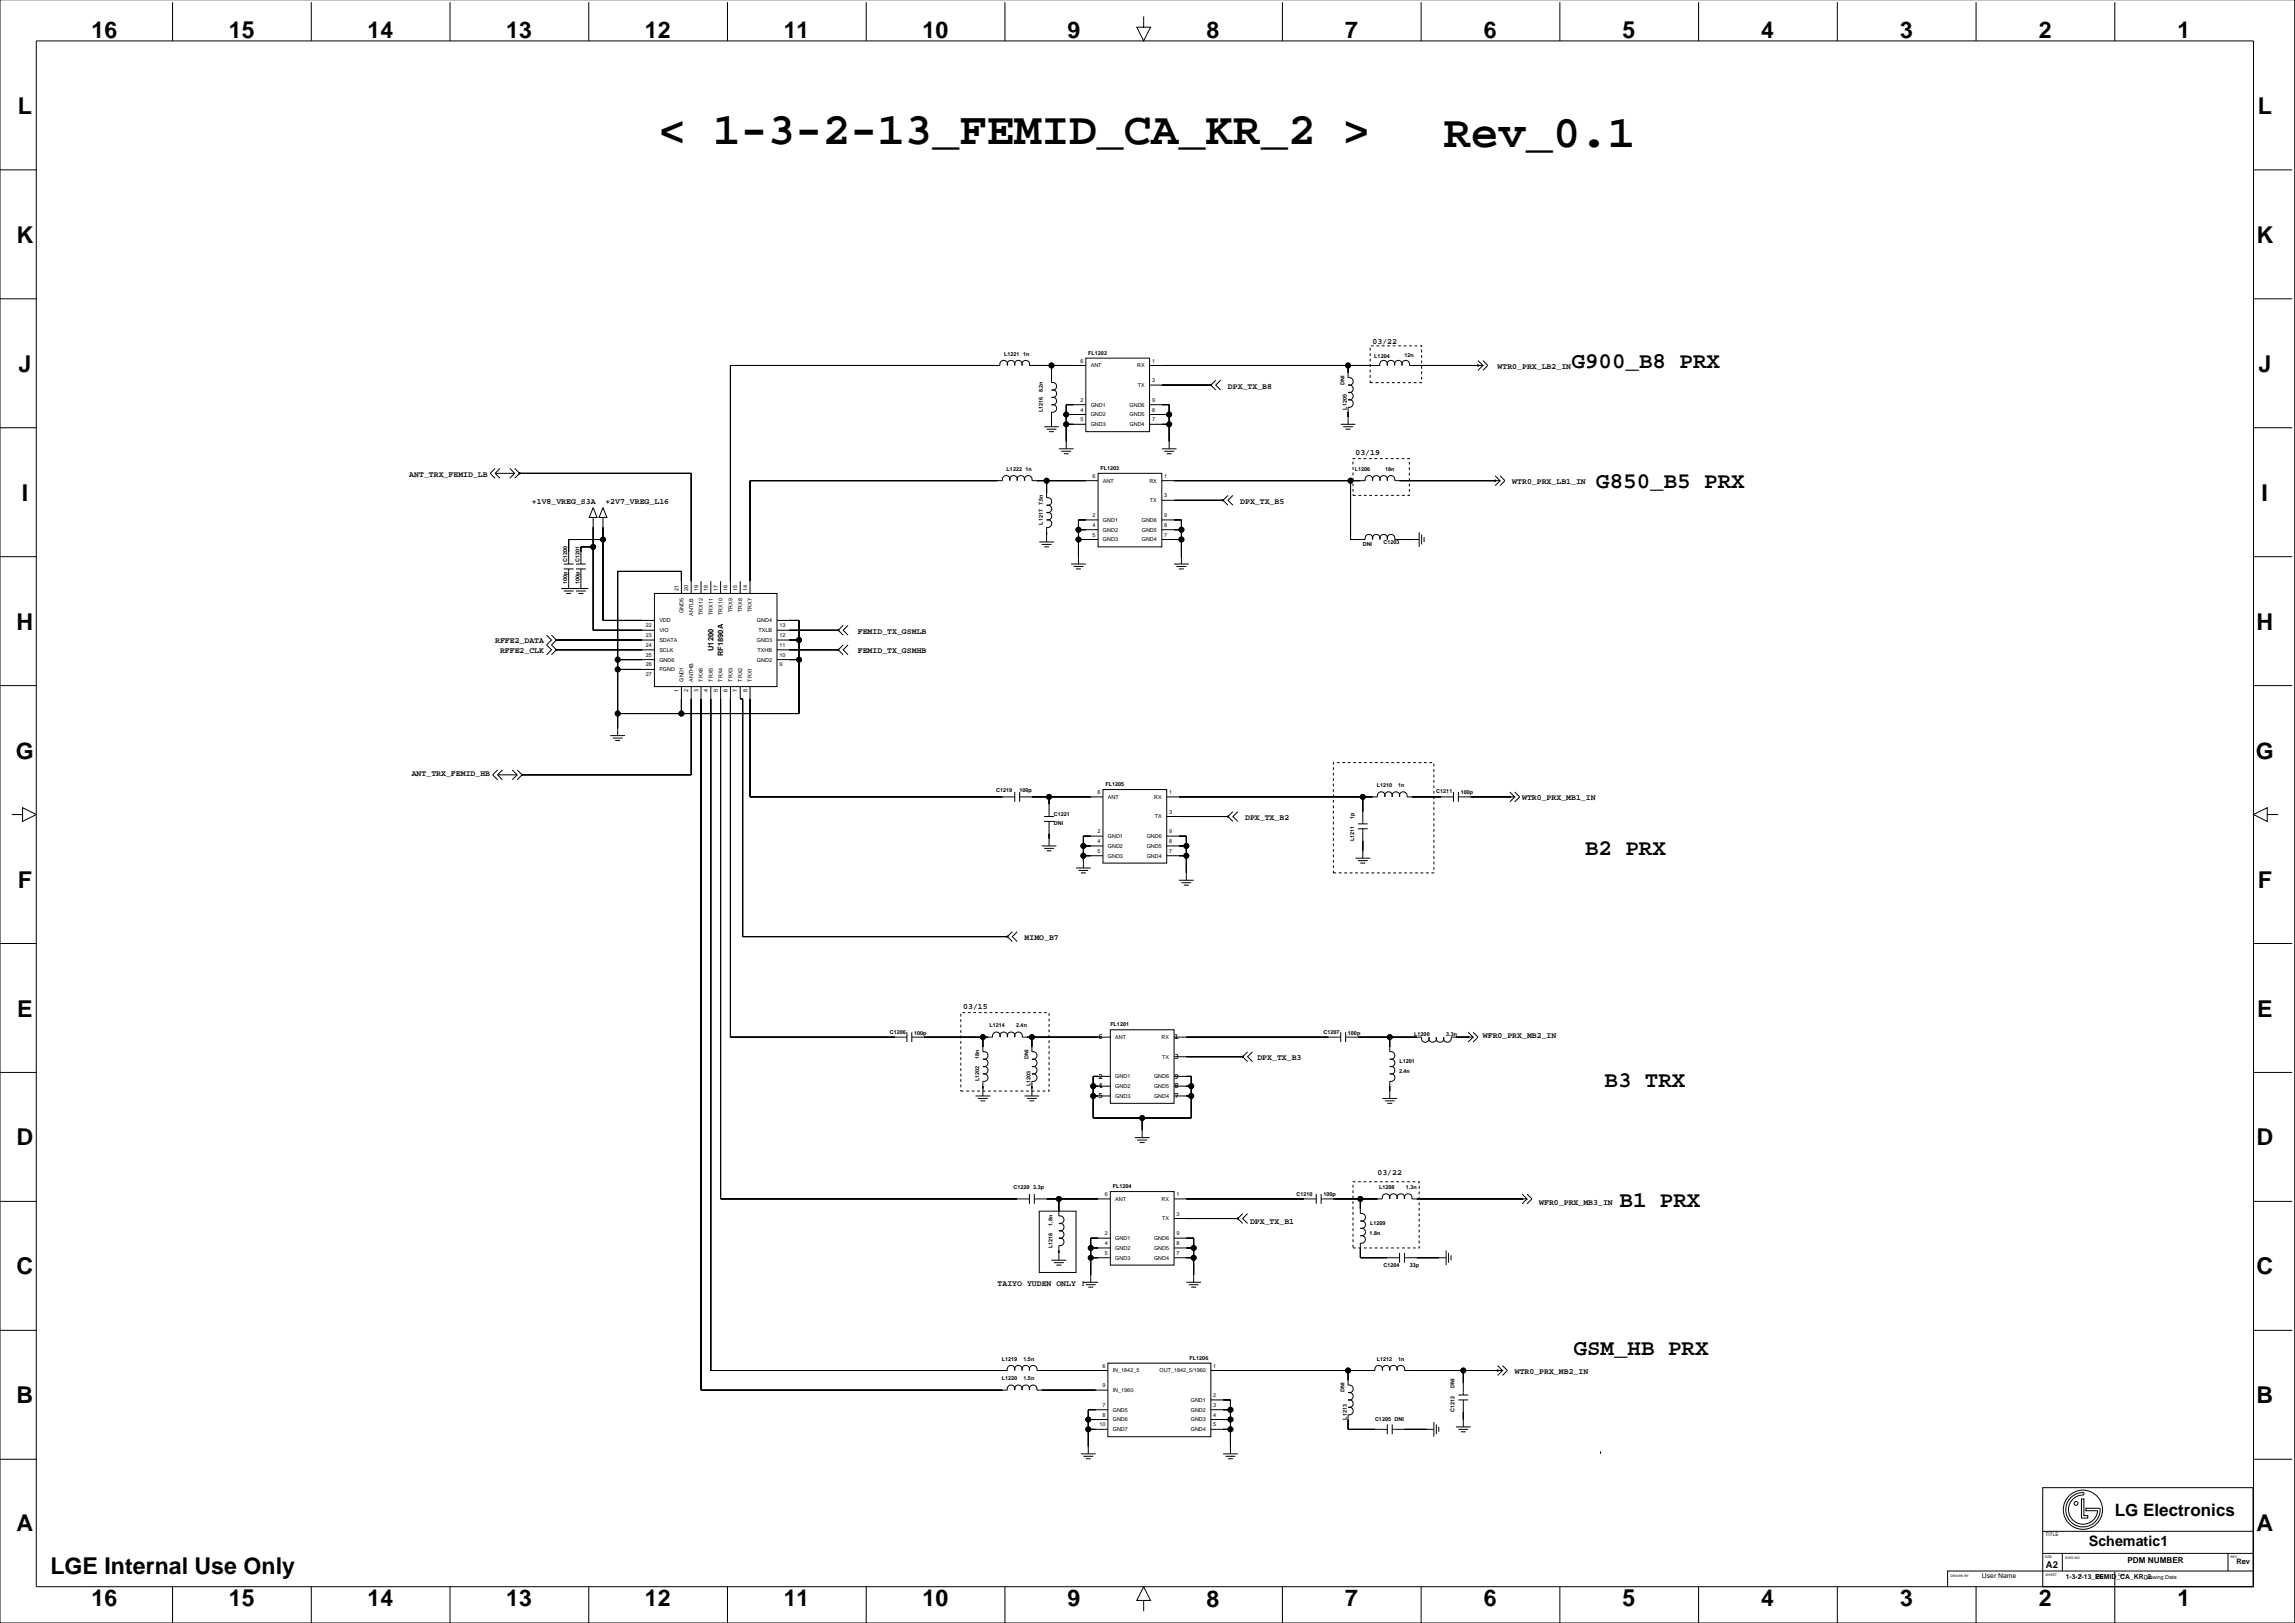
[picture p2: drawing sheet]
<svg xmlns="http://www.w3.org/2000/svg" width="1189mm" height="841mm" viewBox="0 0 1189 841" stroke-linecap="round" stroke-linejoin="round" font-family="sans-serif">
<defs><g id="words">
<g font-size="23.6">
<text x="341" y="74">&lt; 1-3-2-13_FEMID_CA_KR_2 &gt;</text>
<text x="748" y="76">Rev_0.1</text>
</g>
<g font-size="12">
<text x="47" y="20">16</text>
<text x="119" y="20">15</text>
<text x="190" y="20">14</text>
<text x="262" y="20">13</text>
<text x="334" y="20">12</text>
<text x="406" y="20">11</text>
<text x="478" y="20">10</text>
<text x="553" y="20">9</text>
<text x="625" y="20">8</text>
<text x="697" y="20">7</text>
<text x="769" y="20">6</text>
<text x="841" y="20">5</text>
<text x="912" y="20">4</text>
<text x="984" y="20">3</text>
<text x="1056" y="20">2</text>
<text x="1128" y="20">1</text>
<text x="9" y="59">L</text>
<text x="1170" y="59">L</text>
<text x="9" y="126">K</text>
<text x="1169" y="126">K</text>
<text x="10" y="193">J</text>
<text x="1170" y="193">J</text>
<text x="11" y="259">I</text>
<text x="1172" y="259">I</text>
<text x="9" y="326">H</text>
<text x="1169" y="326">H</text>
<text x="8" y="393">G</text>
<text x="1169" y="393">G</text>
<text x="9" y="460">F</text>
<text x="1170" y="460">F</text>
<text x="9" y="527">E</text>
<text x="1169" y="527">E</text>
<text x="9" y="593">D</text>
<text x="1169" y="593">D</text>
<text x="9" y="660">C</text>
<text x="1169" y="660">C</text>
<text x="9" y="727">B</text>
<text x="1169" y="727">B</text>
<text x="9" y="793">A</text>
<text x="1169" y="793">A</text>
<text x="26" y="815">LGE Internal Use Only</text>
<text x="47" y="832">16</text>
<text x="119" y="832">15</text>
<text x="190" y="832">14</text>
<text x="262" y="832">13</text>
<text x="334" y="832">12</text>
<text x="406" y="832">11</text>
<text x="478" y="832">10</text>
<text x="553" y="832">9</text>
<text x="625" y="832">8</text>
<text x="697" y="832">7</text>
<text x="769" y="832">6</text>
<text x="841" y="832">5</text>
<text x="912" y="832">4</text>
<text x="984" y="832">3</text>
<text x="1056" y="832">2</text>
<text x="1128" y="832">1</text>
</g>
<g font-size="11.6">
<text x="814" y="191">G900_B8 PRX</text>
<text x="827" y="253">G850_B5 PRX</text>
<text x="821" y="443">B2 PRX</text>
<text x="831" y="563">B3 TRX</text>
<text x="839" y="625">B1 PRX</text>
<text x="815" y="702">GSM_HB PRX</text>
</g>
<text font-size="8.8" x="1096" y="785">LG Electronics</text>
<text font-size="7.4" x="1082" y="801">Schematic1</text>
<text font-size="4.9" x="1060" y="812">A2</text>
<g font-size="4.2">
<text x="711" y="178">03/22</text>
<text x="776" y="191">WTR0_PRX_LB2_IN</text>
<text x="636" y="201">DPX_TX_B8</text>
<text x="702" y="236">03/19</text>
<text x="212" y="247">ANT_TRX_FEMID_LB</text>
<text x="783" y="251">WTR0_PRX_LB1_IN</text>
<text x="276" y="261">+1V8_VREG_S3A</text>
<text x="314" y="261">+2V7_VREG_L16</text>
<text x="642" y="261">DPX_TX_B5</text>
<text x="444" y="328">FEMID_TX_GSMLB</text>
<text x="256" y="333">RFFE2_DATA</text>
<text x="259" y="338">RFFE2_CLK</text>
<text x="444" y="338">FEMID_TX_GSMHB</text>
<text x="213" y="402">ANT_TRX_FEMID_HB</text>
<text x="788" y="415">WTR0_PRX_MB1_IN</text>
<text x="645" y="425">DPX_TX_B2</text>
<text x="531" y="487">MIMO_B7</text>
<text x="499" y="522">03/15</text>
<text x="569" y="538">6</text>
<text x="608" y="538">1</text>
<text x="768" y="538">WFR0_PRX_MB2_IN</text>
<text x="608" y="549">3</text>
<text x="651" y="549">DPX_TX_B3</text>
<text x="569" y="564">4</text>
<text x="569" y="559">2</text>
<text x="608" y="564">8</text>
<text x="608" y="559">9</text>
<text x="569" y="569">5</text>
<text x="608" y="569">7</text>
<text x="714" y="609">03/22</text>
<text x="797" y="624">WFR0_PRX_MB3_IN</text>
<text x="648" y="634">DPX_TX_B1</text>
<text x="517" y="666">TAIYO YUDEN ONLY !</text>
<text x="785" y="712">WTR0_PRX_MB2_IN</text>
<text x="1102" y="810">PDM NUMBER</text>
</g>
<g font-size="3.9">
<text x="370" y="337" transform="rotate(-90 370 337)">U1200</text>
<text x="375" y="340" transform="rotate(-90 375 340)">RF1890A</text>
<text x="1158" y="810">Rev</text>
</g>
<g font-size="3.5">
<text x="1027" y="818">User Name</text>
<text x="1070" y="818">1-3-2-13_FEMID_CA_KR_2</text>
<text x="1086" y="818">26</text>
</g>
<g font-size="2.8">
<text x="520" y="184">L1221 1n</text>
<text x="564" y="184">FL1202</text>
<text x="712" y="185">L1204</text>
<text x="728" y="185">12n</text>
<text x="560" y="188">6</text>
<text x="565" y="190">ANT</text>
<text x="589" y="190">RX</text>
<text x="597" y="188">1</text>
<text x="597" y="198">3</text>
<text x="540" y="203" transform="rotate(-90 540 203)">8.2n</text>
<text x="589" y="200">TX</text>
<text x="697" y="199" transform="rotate(-90 697 199)">DNI</text>
<text x="560" y="208">2</text>
<text x="597" y="208">9</text>
<text x="540" y="213" transform="rotate(-90 540 213)">L1216</text>
<text x="560" y="213">4</text>
<text x="565" y="211">GND1</text>
<text x="565" y="216">GND2</text>
<text x="585" y="211">GND6</text>
<text x="585" y="216">GND5</text>
<text x="597" y="213">8</text>
<text x="698" y="212" transform="rotate(-90 698 212)">L1205</text>
<text x="560" y="218">5</text>
<text x="565" y="221">GND3</text>
<text x="585" y="221">GND4</text>
<text x="597" y="218">7</text>
<text x="521" y="244">L1222 1n</text>
<text x="570" y="243">FL1203</text>
<text x="702" y="244">L1206</text>
<text x="718" y="244">18n</text>
<text x="566" y="247">6</text>
<text x="571" y="250">ANT</text>
<text x="595" y="250">RX</text>
<text x="603" y="247">1</text>
<text x="603" y="258">3</text>
<text x="540" y="262" transform="rotate(-90 540 262)">7.5n</text>
<text x="596" y="260">TX</text>
<text x="566" y="268">2</text>
<text x="603" y="268">9</text>
<text x="540" y="272" transform="rotate(-90 540 272)">L1217</text>
<text x="566" y="273">4</text>
<text x="571" y="270">GND1</text>
<text x="571" y="275">GND2</text>
<text x="591" y="270">GND6</text>
<text x="591" y="275">GND5</text>
<text x="603" y="273">8</text>
<text x="566" y="278">5</text>
<text x="571" y="280">GND3</text>
<text x="591" y="280">GND4</text>
<text x="603" y="278">7</text>
<text x="717" y="282">C1203</text>
<text x="706" y="283">DNI</text>
<text x="294" y="291" transform="rotate(-90 294 291)">C1200</text>
<text x="300" y="291" transform="rotate(-90 300 291)">C1201</text>
<text x="294" y="302" transform="rotate(-90 294 302)">100p</text>
<text x="300" y="302" transform="rotate(-90 300 302)">100p</text>
<text x="351" y="306" transform="rotate(-90 351 306)">21</text>
<text x="357" y="306" transform="rotate(-90 357 306)">20</text>
<text x="362" y="306" transform="rotate(-90 362 306)">19</text>
<text x="367" y="306" transform="rotate(-90 367 306)">18</text>
<text x="372" y="306" transform="rotate(-90 372 306)">17</text>
<text x="377" y="306" transform="rotate(-90 377 306)">16</text>
<text x="382" y="306" transform="rotate(-90 382 306)">15</text>
<text x="387" y="306" transform="rotate(-90 387 306)">14</text>
<text x="354" y="318" transform="rotate(-90 354 318)">GND5</text>
<text x="379" y="317" transform="rotate(-90 379 317)">TRX9</text>
<text x="384" y="317" transform="rotate(-90 384 317)">TRX8</text>
<text x="390" y="317" transform="rotate(-90 390 317)">TRX7</text>
<text x="342" y="322">VDD</text>
<text x="359" y="319" transform="rotate(-90 359 319)">ANTLB</text>
<text x="364" y="319" transform="rotate(-90 364 319)">TRX12</text>
<text x="369" y="319" transform="rotate(-90 369 319)">TRX11</text>
<text x="374" y="319" transform="rotate(-90 374 319)">TRX10</text>
<text x="392" y="322">GND4</text>
<text x="335" y="325">22</text>
<text x="335" y="330">23</text>
<text x="342" y="327">VIO</text>
<text x="393" y="327">TXLB</text>
<text x="404" y="330">12</text>
<text x="404" y="325">13</text>
<text x="335" y="335">24</text>
<text x="342" y="333">SDATA</text>
<text x="392" y="333">GND3</text>
<text x="404" y="335">11</text>
<text x="335" y="340">25</text>
<text x="342" y="338">SCLK</text>
<text x="392" y="338">TXHB</text>
<text x="404" y="340">10</text>
<text x="335" y="345">26</text>
<text x="342" y="343">GND6</text>
<text x="342" y="348">PGND</text>
<text x="392" y="343">GND2</text>
<text x="404" y="345">9</text>
<text x="335" y="350">27</text>
<text x="354" y="353" transform="rotate(-90 354 353)">GND1</text>
<text x="359" y="353" transform="rotate(-90 359 353)">ANTHB</text>
<text x="364" y="353" transform="rotate(-90 364 353)">TRX6</text>
<text x="369" y="353" transform="rotate(-90 369 353)">TRX5</text>
<text x="374" y="353" transform="rotate(-90 374 353)">TRX4</text>
<text x="379" y="353" transform="rotate(-90 379 353)">TRX3</text>
<text x="384" y="353" transform="rotate(-90 384 353)">TRX2</text>
<text x="390" y="353" transform="rotate(-90 390 353)">TRX1</text>
<text x="351" y="358" transform="rotate(-90 351 358)">1</text>
<text x="357" y="358" transform="rotate(-90 357 358)">2</text>
<text x="362" y="358" transform="rotate(-90 362 358)">3</text>
<text x="367" y="358" transform="rotate(-90 367 358)">4</text>
<text x="372" y="358" transform="rotate(-90 372 358)">5</text>
<text x="377" y="358" transform="rotate(-90 377 358)">6</text>
<text x="382" y="358" transform="rotate(-90 382 358)">7</text>
<text x="387" y="358" transform="rotate(-90 387 358)">8</text>
<text x="573" y="407">FL1205</text>
<text x="713" y="408">L1210</text>
<text x="724" y="408">1n</text>
<text x="516" y="410">C1219</text>
<text x="528" y="410">100p</text>
<text x="569" y="411">6</text>
<text x="574" y="414">ANT</text>
<text x="598" y="414">RX</text>
<text x="606" y="411">1</text>
<text x="744" y="411">C1211</text>
<text x="757" y="411">100p</text>
<text x="546" y="422">C1221</text>
<text x="598" y="424">TX</text>
<text x="606" y="421">3</text>
<text x="701" y="424" transform="rotate(-90 701 424)">1p</text>
<text x="546" y="428">DNI</text>
<text x="569" y="432">2</text>
<text x="606" y="432">9</text>
<text x="569" y="437">4</text>
<text x="574" y="434">GND1</text>
<text x="594" y="434">GND6</text>
<text x="606" y="437">8</text>
<text x="701" y="436" transform="rotate(-90 701 436)">L1211</text>
<text x="569" y="442">5</text>
<text x="574" y="439">GND2</text>
<text x="594" y="439">GND5</text>
<text x="606" y="442">7</text>
<text x="574" y="444">GND3</text>
<text x="594" y="444">GND4</text>
<text x="513" y="532">L1214</text>
<text x="526" y="532">2.4n</text>
<text x="575" y="532">FL1201</text>
<text x="461" y="535">C1206</text>
<text x="474" y="536">100p</text>
<text x="578" y="538">ANT</text>
<text x="602" y="538">RX</text>
<text x="686" y="535">C1207</text>
<text x="698" y="536">100p</text>
<text x="733" y="537">L1200</text>
<text x="749" y="537">3.3n</text>
<text x="507" y="549" transform="rotate(-90 507 549)">18n</text>
<text x="533" y="548" transform="rotate(-90 533 548)">DNI</text>
<text x="602" y="548">TX</text>
<text x="725" y="551">L1201</text>
<text x="725" y="556">2.4n</text>
<text x="507" y="560" transform="rotate(-90 507 560)">L1202</text>
<text x="534" y="563" transform="rotate(-90 534 563)">L1203</text>
<text x="578" y="559">GND1</text>
<text x="578" y="564">GND2</text>
<text x="598" y="559">GND6</text>
<text x="598" y="564">GND5</text>
<text x="578" y="569">GND3</text>
<text x="598" y="569">GND4</text>
<text x="525" y="616">C1220 3.3p</text>
<text x="576" y="615">FL1204</text>
<text x="714" y="616">L1208</text>
<text x="728" y="616">1.3n</text>
<text x="572" y="619">6</text>
<text x="578" y="622">ANT</text>
<text x="602" y="622">RX</text>
<text x="609" y="619">1</text>
<text x="672" y="619">C1210</text>
<text x="686" y="620">100p</text>
<text x="609" y="630">3</text>
<text x="545" y="635" transform="rotate(-90 545 635)">1.8n</text>
<text x="602" y="632">TX</text>
<text x="710" y="634">L1209</text>
<text x="572" y="640">2</text>
<text x="609" y="640">9</text>
<text x="710" y="640">1.8n</text>
<text x="545" y="646" transform="rotate(-90 545 646)">L1218</text>
<text x="572" y="645">4</text>
<text x="578" y="642">GND1</text>
<text x="578" y="647">GND2</text>
<text x="598" y="642">GND6</text>
<text x="598" y="647">GND5</text>
<text x="609" y="645">8</text>
<text x="572" y="650">5</text>
<text x="578" y="652">GND3</text>
<text x="598" y="652">GND4</text>
<text x="609" y="650">7</text>
<text x="717" y="656">C1204</text>
<text x="730" y="656">33p</text>
<text x="519" y="705">L1219</text>
<text x="530" y="705">1.5n</text>
<text x="616" y="704">FL1206</text>
<text x="713" y="705">L1212</text>
<text x="724" y="705">1n</text>
<text x="571" y="708">6</text>
<text x="576" y="711">IN_1842_5</text>
<text x="601" y="711">OUT_1842_5/1960</text>
<text x="629" y="708">1</text>
<text x="519" y="715">L1220</text>
<text x="530" y="715">1.5n</text>
<text x="571" y="719">9</text>
<text x="753" y="719" transform="rotate(-90 753 719)">DNI</text>
<text x="576" y="721">IN_1960</text>
<text x="629" y="724">2</text>
<text x="697" y="721" transform="rotate(-90 697 721)">DNI</text>
<text x="571" y="729">7</text>
<text x="576" y="731">GND5</text>
<text x="617" y="726">GND1</text>
<text x="617" y="731">GND2</text>
<text x="629" y="729">3</text>
<text x="753" y="731" transform="rotate(-90 753 731)">C1212</text>
<text x="571" y="734">8</text>
<text x="576" y="736">GND6</text>
<text x="617" y="736">GND3</text>
<text x="629" y="734">4</text>
<text x="698" y="735" transform="rotate(-90 698 735)">L1213</text>
<text x="712" y="736">C1205 DNI</text>
<text x="570" y="739">10</text>
<text x="576" y="741">GND7</text>
<text x="617" y="741">GND4</text>
<text x="629" y="739">5</text>
<text x="1110" y="818">Drawing Date</text>
</g>
<text font-size="2.5" x="1060" y="796">TITLE</text>
<g font-size="1.8">
<text x="1059" y="807">SIZE</text>
<text x="1070" y="807">DWG NO</text>
<text x="1155" y="807">REV</text>
<text x="1010" y="817">DRAWN BY</text>
<text x="1060" y="816">SHEET</text>
<text x="1077" y="816">of</text>
<text x="1097" y="816">Date</text>
</g>
</g></defs>
<g fill="none" stroke="#000" stroke-width=".52">
<path d="M0 0v841h1189v-841M89 1v20M161 1v20M233 1v20M305 1v20M377 1v20M449 1v20M521 1v20M592 9v5h4l-4 7-3-7h3M664 1v20M736 1v20M808 1v20"/>
<path d="M880 1v20M952 1v20M1024 1v20M1096 1v20M19 21h1148v801h-1148zM0 88h19M1167 88h20M0 155h19M1167 155h20M518 189a2 2 0 0 1 2-2 2 2 0 0 1 2 2 2 2 0 0 1 2-2 2 2 0 0 1 2 2 2 2 0 0 1 2-2 2 2 0 0 1 1 2 2 2 0 0 1 2-2 2 2 0 0 1 2 2M518 189h-140v118M533 189h29"/>
<path d="M545 189v9a2 2 0 0 1 2 2 2 2 0 0 1-2 2 2 2 0 0 1 2 2 2 2 0 0 1-2 2 2 2 0 0 1 2 2 2 2 0 0 1-2 2 2 2 0 0 1 2 2 2 2 0 0 1-2 1v8M562 185h33v39h-33zM595 189h120M595 199h32M627 199h.1M630 197l-3 2 3 3M632 197l-2 2 2 3M698 189v7a2 2 0 0 1 3 2 2 2 0 0 1-3 1 2 2 0 0 1 3 2 2 2 0 0 1-3 2 2 2 0 0 1 3 2 2 2 0 0 1-3 2 2 2 0 0 1 3 2 2 2 0 0 1-3 2v9M715 189a2 2 0 0 1 2-2 2 2 0 0 1 2 2 2 2 0 0 1 2-2 2 2 0 0 1 1 2 2 2 0 0 1 2-2 2 2 0 0 1 2 2 2 2 0 0 1 2-2 2 2 0 0 1 2 2M730 189h36M766 189h.1M766 187l2 2h-2"/>
<path d="M768 187l3 2-3 3M768 189l-2 3M552 220h10M552 215h10M562 210h-10v22M595 220h11M595 210h11v22M595 215h11M695 220h7M0 222h19M541 221h8M542 222h5"/>
<path d="M543 224h3M549 232h7M550 234h5M551 235h3M602 232h7M603 234h5M604 235h3M696 221h5M697 222h3M1167 222h20M256 245h11M256 243l-2 2 2 3"/>
<path d="M256 245l3 3M259 243l-3 2M264 243l3 2M267 243l2 2-2 3M267 245l-3 3M269 245h.1M269 245h89v62M542 249v9a2 2 0 0 1 3 2 2 2 0 0 1-3 2 2 2 0 0 1 3 2 2 2 0 0 1-3 1 2 2 0 0 1 3 2 2 2 0 0 1-3 2M569 245h33v38h-33zM569 249h-34a2 2 0 0 0-2-3 2 2 0 0 0-2 3 2 2 0 0 0-2-3 2 2 0 0 0-2 3 2 2 0 0 0-2-3 2 2 0 0 0-2 3 2 2 0 0 0-2-3 2 2 0 0 0-2 3h-130v58M602 249h105a2 2 0 0 1 2-3 2 2 0 0 1 2 3 2 2 0 0 1 2-3 2 2 0 0 1 2 3 2 2 0 0 1 2-3 2 2 0 0 1 2 3 2 2 0 0 1 2-3 2 2 0 0 1 1 3h53M602 259h32"/>
<path d="M634 259h.1M636 257l-2 2 2 3M639 257l-3 2 3 3M700 249v30h7a2 2 0 0 1 2-2 2 2 0 0 1 2 2 2 2 0 0 1 2-2 2 2 0 0 1 2 2 2 2 0 0 1 2-2 2 2 0 0 1 2 2 2 2 0 0 1 2-2 2 2 0 0 1 1 2h13M775 249h.1M775 246l2 3h-2M777 246l3 3-3 3M777 249l-2 3M307 263l2 5h-4zM307 268v58h32M312 263l2 5h-4zM312 279h-17v13"/>
<path d="M312 268v53h27M542 269a2 2 0 0 1 3 2 2 2 0 0 1-3 2v8M559 279h10M559 274h10M569 269h-10v23M602 279h10M602 269h10v23M602 274h10M735 276v7M736 277v5M738 278v3M0 288h19"/>
<path d="M292 292h5M292 295h5M295 295v10M298 292h5M298 295h5M301 295v10M307 283h-6v9M538 281h8M540 282h5M541 283h2M555 292h7M556 293h5"/>
<path d="M557 295h3M608 292h8M609 293h6M611 295h2M1167 288h20M291 305h14M292 306h5M293 307h3M295 301h.1M298 306h5M300 307h2M301 301h.1"/>
<path d="M339 307h63v49h-63zM353 307v-11h-33v85M363 301v6M368 301v6M373 301v6M383 301v6M283 329l3 3-3 2 3 3-3 2M286 329l2 3-2 2 2 3-2 2M288 337h.1M288 332h.1M288 337h51M288 332h51"/>
<path d="M402 337h32M402 332h12M402 326h32M402 321h12v49h-94M434 326h.1M434 337h.1M437 324l-3 2 3 3M437 334l-3 3 3 2M439 324l-2 2 2 3M439 334l-2 3 2 2M0 355h19M320 342h19"/>
<path d="M320 347h19M353 356v14M358 356v45h-88M363 356v364h159a2 2 0 0 1 2-3 2 2 0 0 1 2 3 2 2 0 0 1 2-3 2 2 0 0 1 1 3 2 2 0 0 1 2-3 2 2 0 0 1 2 3 2 2 0 0 1 2-3 2 2 0 0 1 2 3h37M368 356v354h154a2 2 0 0 1 2-3 2 2 0 0 1 2 3 2 2 0 0 1 2-3 2 2 0 0 1 1 3 2 2 0 0 1 2-3 2 2 0 0 1 2 3 2 2 0 0 1 2-3 2 2 0 0 1 2 3h37M373 356v265h160M378 356v181h92M383 356v6h2v123h137M389 356v57h137M402 342h12M1167 355h20M258 399l-3 2 3 3"/>
<path d="M260 399l-2 2M265 399l3 2M268 399l2 2-2 3M316 381h8M317 382h6M319 384h2M258 401h10M258 401l2 3M268 401l-3 3M270 401h.1M526 410v5M528 413h43"/>
<path d="M528 410v5M543 413v10M571 409h33v38h-33zM604 413h110a2 2 0 0 1 1-3 2 2 0 0 1 2 3 2 2 0 0 1 2-3 2 2 0 0 1 2 3 2 2 0 0 1 2-3 2 2 0 0 1 2 3 2 2 0 0 1 2-3 2 2 0 0 1 2 3h24M706 413v14M753 410v5M755 413h27M755 410v5M782 413h.1M782 410l3 3h-3M785 410l2 3-2 2M785 413l-3 2"/>
<path d="M6 422h6v-4l7 4-7 3v-3M540 438h7M541 423h5M541 425h5M541 439h5M543 425v13M561 438h10M571 433h-10v17M604 433h11v23M604 423h32M604 438h11M636 423h.1"/>
<path d="M639 420l-3 3 3 2M641 420l-2 3 2 2M703 427h5M703 429h5M706 429v16M1174 422v-4l-7 4 7 3v-3h6M542 441h3M557 450h8M559 451h5M560 452h2M561 443h10M604 443h11"/>
<path d="M611 456h7M612 457h5M613 458h3M702 445h8M703 446h5M705 447h2M0 489h19M522 485h.1M524 483l-2 2 2 3M527 483l-3 2 3 3M1167 489h20M470 535v5"/>
<path d="M472 537h42a2 2 0 0 1 2-2 2 2 0 0 1 2 2 2 2 0 0 1 2-2 2 2 0 0 1 2 2 2 2 0 0 1 2-2 2 2 0 0 1 2 2 2 2 0 0 1 2-2 2 2 0 0 1 1 2h46M472 535v5M509 537v8a2 2 0 0 1 3 2 2 2 0 0 1-3 2 2 2 0 0 1 3 2 2 2 0 0 1-3 1 2 2 0 0 1 3 2 2 2 0 0 1-3 2 2 2 0 0 1 3 2 2 2 0 0 1-3 2v8M535 537v8a2 2 0 0 1 2 2 2 2 0 0 1-2 2 2 2 0 0 1 2 2 2 2 0 0 1-2 1 2 2 0 0 1 2 2 2 2 0 0 1-2 2 2 2 0 0 1 2 2 2 2 0 0 1-2 2v8M575 533h33v38h-33zM608 537h87M695 535v5M697 537h39a2 2 0 0 0 2 3 2 2 0 0 0 2-3 2 2 0 0 0 2 3 2 2 0 0 0 2-3 2 2 0 0 0 2 3 2 2 0 0 0 2-3 2 2 0 0 0 2 3 2 2 0 0 0 2-3h9M697 535v5M720 537v8a2 2 0 0 1 3 2 2 2 0 0 1-3 2 2 2 0 0 1 3 2 2 2 0 0 1-3 1 2 2 0 0 1 3 2 2 2 0 0 1-3 2 2 2 0 0 1 3 2 2 2 0 0 1-3 2v9M761 537h.1M761 535l2 2h-2"/>
<path d="M763 535l3 2-3 3M763 537l-2 3M0 555h19M575 558h-9v21h51v-21h-9M608 547h36M644 547h.1M646 545l-2 2 2 3M649 545l-3 2 3 3M1167 555h20M505 568h8M507 569h5M508 570h2"/>
<path d="M531 568h7M532 569h5M533 570h3M566 568h9M566 563h9M592 579v10M608 568h9M608 563h9M716 569h8M717 570h5M719 571h2M588 589h7"/>
<path d="M589 591h5M590 592h3M533 618v6M536 618v6M575 617h33v38h-33zM682 618v6M684 618v6M788 618l3 3h-3M791 618l3 3-3 3M0 622h19M536 621h39M538 627h19v32h-19z"/>
<path d="M549 621v9a2 2 0 0 1 2 2 2 2 0 0 1-2 2 2 2 0 0 1 2 2 2 2 0 0 1-2 2 2 2 0 0 1 2 1 2 2 0 0 1-2 2 2 2 0 0 1 2 2 2 2 0 0 1-2 2v8M608 621h74M608 631h33M641 631h.1M644 629l-3 2 3 3M646 629l-2 2 2 3M684 621h32a2 2 0 0 1 2-3 2 2 0 0 1 2 3 2 2 0 0 1 2-3 2 2 0 0 1 2 3 2 2 0 0 1 2-3 2 2 0 0 1 2 3 2 2 0 0 1 1-3 2 2 0 0 1 2 3h57M705 621v8M705 629a2 2 0 0 1 2 2 2 2 0 0 1-2 1 2 2 0 0 1 2 2 2 2 0 0 1-2 2 2 2 0 0 1 2 2 2 2 0 0 1-2 2 2 2 0 0 1 2 2 2 2 0 0 1-2 2M788 621h.1M791 621l-3 3M1167 622h20"/>
<path d="M545 653h7M546 654h5M547 655h3M565 646h10M565 651h10M575 641h-10v23M608 641h10v23M608 646h10M608 651h10M705 644v7h20M725 649v5M728 651h21"/>
<path d="M728 649v5M749 648v7M750 649v5M752 650v3M561 664h8M562 665h6M564 667h2M615 664h7M616 665h5M617 667h3M0 689h19M1167 689h20"/>
<path d="M574 706h53v38h-53zM627 710h85a2 2 0 0 1 2-3 2 2 0 0 1 2 3 2 2 0 0 1 2-3 2 2 0 0 1 2 3 2 2 0 0 1 2-3 2 2 0 0 1 2 3 2 2 0 0 1 2-3 2 2 0 0 1 2 3h48M698 710v8a2 2 0 0 1 3 1 2 2 0 0 1-3 2 2 2 0 0 1 3 2 2 2 0 0 1-3 2 2 2 0 0 1 3 2 2 2 0 0 1-3 2 2 2 0 0 1 3 2 2 2 0 0 1-3 2v7h21M758 710v13M776 710h.1M776 707l2 3h-2M778 707l3 3-3 2M778 710l-2 2M564 735h10M574 730h-10v23M627 725h10v28M627 735h10"/>
<path d="M627 730h10M719 738v5M721 738v5M743 737v7M744 738v5M745 739v3M754 739h8M755 723h6M755 725h6M758 725v14M0 756h19M560 753h8"/>
<path d="M561 754h5M562 756h3M564 740h10M627 740h10M634 753h7M635 754h5M636 756h3M721 740h22M755 740h6M757 742h2M773 742h.1M829 752v1z"/>
<path d="M1167 756h20M1058 771h109v51h-109zM1078 776h2v9h2v1h-4zM1079 774a8 8 0 0 0-7 8 8 8 0 0 0 7 7 8 8 0 0 0 8-7M1079 773a9 9 0 0 0-9 9 9 9 0 0 0 9 9 9 9 0 0 0 9-10h-7v2h6M1080 773v1M1058 793h109M1058 814h109M1058 805h109M1058 814h-49v8M1068 805v9M1096 814v27"/>
<path d="M1154 805v9M89 822v19M161 822v19M233 822v19M305 822v19M377 822v19M449 822v19M521 822v19M592 829h4l-4-7-3 7h3v6M664 822v19M736 822v19M808 822v19"/>
<path d="M880 822v19M952 822v19M1024 822v19"/>
<circle cx="545" cy="189" r="1.3"/>
<circle cx="627" cy="199" r=".3"/>
<circle cx="698" cy="189" r="1.3"/>
<circle cx="766" cy="189" r=".3"/>
<circle cx="552" cy="220" r="1.3"/>
<circle cx="552" cy="215" r="1.3"/>
<circle cx="606" cy="220" r="1.3"/>
<circle cx="606" cy="215" r="1.3"/>
<circle cx="269" cy="245" r=".3"/>
<circle cx="542" cy="249" r="1.3"/>
<circle cx="634" cy="259" r=".3"/>
<circle cx="700" cy="249" r="1.3"/>
<circle cx="775" cy="249" r=".3"/>
<circle cx="312" cy="279" r="1.3"/>
<circle cx="559" cy="279" r="1.3"/>
<circle cx="559" cy="274" r="1.3"/>
<circle cx="612" cy="279" r="1.3"/>
<circle cx="612" cy="274" r="1.3"/>
<circle cx="307" cy="283" r="1.3"/>
<circle cx="288" cy="332" r=".3"/>
<circle cx="288" cy="337" r=".3"/>
<circle cx="414" cy="332" r="1.3"/>
<circle cx="434" cy="326" r=".3"/>
<circle cx="434" cy="337" r=".3"/>
<circle cx="320" cy="347" r="1.3"/>
<circle cx="320" cy="342" r="1.3"/>
<circle cx="414" cy="342" r="1.3"/>
<circle cx="320" cy="370" r="1.3"/>
<circle cx="353" cy="370" r="1.3"/>
<circle cx="270" cy="401" r=".3"/>
<circle cx="543" cy="413" r="1.3"/>
<circle cx="706" cy="413" r="1.3"/>
<circle cx="782" cy="413" r=".3"/>
<circle cx="561" cy="438" r="1.3"/>
<circle cx="615" cy="438" r="1.3"/>
<circle cx="636" cy="423" r=".3"/>
<circle cx="561" cy="443" r="1.3"/>
<circle cx="615" cy="443" r="1.3"/>
<circle cx="522" cy="485" r=".3"/>
<circle cx="509" cy="537" r="1.3"/>
<circle cx="535" cy="537" r="1.3"/>
<circle cx="720" cy="537" r="1.3"/>
<circle cx="761" cy="537" r=".3"/>
<circle cx="644" cy="547" r=".3"/>
<circle cx="566" cy="563" r="1.3"/>
<circle cx="566" cy="568" r="1.3"/>
<circle cx="592" cy="579" r="1.3"/>
<circle cx="617" cy="563" r="1.3"/>
<circle cx="617" cy="568" r="1.3"/>
<circle cx="549" cy="621" r="1.3"/>
<circle cx="641" cy="631" r=".3"/>
<circle cx="705" cy="621" r="1.3"/>
<circle cx="788" cy="621" r=".3"/>
<circle cx="565" cy="646" r="1.3"/>
<circle cx="565" cy="651" r="1.3"/>
<circle cx="618" cy="646" r="1.3"/>
<circle cx="618" cy="651" r="1.3"/>
<circle cx="698" cy="710" r="1.3"/>
<circle cx="758" cy="710" r="1.3"/>
<circle cx="776" cy="710" r=".3"/>
<circle cx="564" cy="735" r="1.3"/>
<circle cx="637" cy="730" r="1.3"/>
<circle cx="637" cy="735" r="1.3"/>
<circle cx="564" cy="740" r="1.3"/>
<circle cx="637" cy="740" r="1.3"/>
<circle cx="1075" cy="779" r="1"/>
<circle cx="1079" cy="782" r="10"/>
</g>
<g fill="#000" stroke="#000" stroke-width=".52">
<path d="M378 189v112z" fill-rule="evenodd"/>
<path d="M378 189h138z" fill-rule="evenodd"/>
<path d="M536 189h9z" fill-rule="evenodd"/>
<path d="M545 189v7z" fill-rule="evenodd"/>
<path d="M545 189h11z" fill-rule="evenodd"/>
<path d="M602 199h25z" fill-rule="evenodd"/>
<path d="M602 189h96z" fill-rule="evenodd"/>
<path d="M698 189v4z" fill-rule="evenodd"/>
<path d="M698 189h14z" fill-rule="evenodd"/>
<path d="M733 189h33z" fill-rule="evenodd"/>
<path d="M545 216v1z" fill-rule="evenodd"/>
<path d="M552 210v5z" fill-rule="evenodd"/>
<path d="M552 215v5z" fill-rule="evenodd"/>
<path d="M552 220v9z" fill-rule="evenodd"/>
<path d="M552 220h4z" fill-rule="evenodd"/>
<path d="M552 215h4z" fill-rule="evenodd"/>
<path d="M552 210h4z" fill-rule="evenodd"/>
<path d="M602 210h4z" fill-rule="evenodd"/>
<path d="M606 210v5z" fill-rule="evenodd"/>
<path d="M602 215h4z" fill-rule="evenodd"/>
<path d="M606 215v5z" fill-rule="evenodd"/>
<path d="M602 220h4z" fill-rule="evenodd"/>
<path d="M606 220v9z" fill-rule="evenodd"/>
<path d="M698 213v3z" fill-rule="evenodd"/>
<path d="M358 245v56z" fill-rule="evenodd"/>
<path d="M269 245h89z" fill-rule="evenodd"/>
<path d="M389 249v52z" fill-rule="evenodd"/>
<path d="M389 249h128z" fill-rule="evenodd"/>
<path d="M537 249h5z" fill-rule="evenodd"/>
<path d="M542 249v6z" fill-rule="evenodd"/>
<path d="M542 249h20z" fill-rule="evenodd"/>
<path d="M608 259h26z" fill-rule="evenodd"/>
<path d="M700 249v30z" fill-rule="evenodd"/>
<path d="M608 249h92z" fill-rule="evenodd"/>
<path d="M700 249h5z" fill-rule="evenodd"/>
<path d="M725 249h50z" fill-rule="evenodd"/>
<path d="M295 279v7z" fill-rule="evenodd"/>
<path d="M307 273v10z" fill-rule="evenodd"/>
<path d="M312 279v42z" fill-rule="evenodd"/>
<path d="M312 273v6z" fill-rule="evenodd"/>
<path d="M295 279h17z" fill-rule="evenodd"/>
<path d="M542 276v1z" fill-rule="evenodd"/>
<path d="M559 269v5z" fill-rule="evenodd"/>
<path d="M559 274v5z" fill-rule="evenodd"/>
<path d="M559 279v9z" fill-rule="evenodd"/>
<path d="M559 274h3z" fill-rule="evenodd"/>
<path d="M559 269h3z" fill-rule="evenodd"/>
<path d="M559 279h3z" fill-rule="evenodd"/>
<path d="M608 274h4z" fill-rule="evenodd"/>
<path d="M608 279h4z" fill-rule="evenodd"/>
<path d="M612 279v9z" fill-rule="evenodd"/>
<path d="M612 274v5z" fill-rule="evenodd"/>
<path d="M612 269v5z" fill-rule="evenodd"/>
<path d="M608 269h4z" fill-rule="evenodd"/>
<path d="M700 279h5z" fill-rule="evenodd"/>
<path d="M725 279h6z" fill-rule="evenodd"/>
<path d="M301 283v3z" fill-rule="evenodd"/>
<path d="M301 283h6z" fill-rule="evenodd"/>
<path d="M307 283v43z" fill-rule="evenodd"/>
<path d="M320 296v46z" fill-rule="evenodd"/>
<path d="M320 296h33z" fill-rule="evenodd"/>
<path d="M353 296v5z" fill-rule="evenodd"/>
<path d="M312 321h21z" fill-rule="evenodd"/>
<path d="M307 326h26z" fill-rule="evenodd"/>
<path d="M288 332h45z" fill-rule="evenodd"/>
<path d="M288 337h45z" fill-rule="evenodd"/>
<path d="M409 321h5z" fill-rule="evenodd"/>
<path d="M414 321v11z" fill-rule="evenodd"/>
<path d="M409 332h5z" fill-rule="evenodd"/>
<path d="M414 332v10z" fill-rule="evenodd"/>
<path d="M409 326h25z" fill-rule="evenodd"/>
<path d="M409 337h25z" fill-rule="evenodd"/>
<path d="M320 347v23z" fill-rule="evenodd"/>
<path d="M320 342v5z" fill-rule="evenodd"/>
<path d="M320 342h13z" fill-rule="evenodd"/>
<path d="M320 347h13z" fill-rule="evenodd"/>
<path d="M409 342h5z" fill-rule="evenodd"/>
<path d="M414 342v28z" fill-rule="evenodd"/>
<path d="M320 370v7z" fill-rule="evenodd"/>
<path d="M353 362v8z" fill-rule="evenodd"/>
<path d="M320 370h33z" fill-rule="evenodd"/>
<path d="M358 362v39z" fill-rule="evenodd"/>
<path d="M363 362v358z" fill-rule="evenodd"/>
<path d="M368 362v348z" fill-rule="evenodd"/>
<path d="M373 362v259z" fill-rule="evenodd"/>
<path d="M378 362v175z" fill-rule="evenodd"/>
<path d="M383 362h2z" fill-rule="evenodd"/>
<path d="M385 362v123z" fill-rule="evenodd"/>
<path d="M389 362v51z" fill-rule="evenodd"/>
<path d="M353 370h61z" fill-rule="evenodd"/>
<path d="M270 401h88z" fill-rule="evenodd"/>
<path d="M389 413h130z" fill-rule="evenodd"/>
<path d="M543 413v4z" fill-rule="evenodd"/>
<path d="M535 413h8z" fill-rule="evenodd"/>
<path d="M543 413h22z" fill-rule="evenodd"/>
<path d="M706 413v7z" fill-rule="evenodd"/>
<path d="M611 413h95z" fill-rule="evenodd"/>
<path d="M706 413h5z" fill-rule="evenodd"/>
<path d="M731 413h16z" fill-rule="evenodd"/>
<path d="M762 413h20z" fill-rule="evenodd"/>
<path d="M543 432v2z" fill-rule="evenodd"/>
<path d="M561 438v5z" fill-rule="evenodd"/>
<path d="M561 433v5z" fill-rule="evenodd"/>
<path d="M561 438h4z" fill-rule="evenodd"/>
<path d="M561 433h4z" fill-rule="evenodd"/>
<path d="M611 433h4z" fill-rule="evenodd"/>
<path d="M615 433v5z" fill-rule="evenodd"/>
<path d="M611 438h4z" fill-rule="evenodd"/>
<path d="M615 438v5z" fill-rule="evenodd"/>
<path d="M611 423h25z" fill-rule="evenodd"/>
<path d="M706 436v5z" fill-rule="evenodd"/>
<path d="M561 443v3z" fill-rule="evenodd"/>
<path d="M561 443h4z" fill-rule="evenodd"/>
<path d="M615 443v9z" fill-rule="evenodd"/>
<path d="M611 443h4z" fill-rule="evenodd"/>
<path d="M385 485h137z" fill-rule="evenodd"/>
<path d="M378 537h85z" fill-rule="evenodd"/>
<path d="M509 537v5z" fill-rule="evenodd"/>
<path d="M479 537h30z" fill-rule="evenodd"/>
<path d="M509 537h3z" fill-rule="evenodd"/>
<path d="M535 537v5z" fill-rule="evenodd"/>
<path d="M532 537h3z" fill-rule="evenodd"/>
<path d="M535 537h34z" fill-rule="evenodd"/>
<path d="M615 537h73z" fill-rule="evenodd"/>
<path d="M720 537v5z" fill-rule="evenodd"/>
<path d="M703 537h17z" fill-rule="evenodd"/>
<path d="M720 537h14z" fill-rule="evenodd"/>
<path d="M754 537h7z" fill-rule="evenodd"/>
<path d="M566 558v5z" fill-rule="evenodd"/>
<path d="M566 558h3z" fill-rule="evenodd"/>
<path d="M615 558h2z" fill-rule="evenodd"/>
<path d="M617 558v5z" fill-rule="evenodd"/>
<path d="M615 547h29z" fill-rule="evenodd"/>
<path d="M509 563v1z" fill-rule="evenodd"/>
<path d="M535 563v1z" fill-rule="evenodd"/>
<path d="M566 563v5z" fill-rule="evenodd"/>
<path d="M566 568v11z" fill-rule="evenodd"/>
<path d="M566 568h3z" fill-rule="evenodd"/>
<path d="M566 563h3z" fill-rule="evenodd"/>
<path d="M566 579h26z" fill-rule="evenodd"/>
<path d="M592 579v6z" fill-rule="evenodd"/>
<path d="M615 563h2z" fill-rule="evenodd"/>
<path d="M617 563v5z" fill-rule="evenodd"/>
<path d="M615 568h2z" fill-rule="evenodd"/>
<path d="M617 568v11z" fill-rule="evenodd"/>
<path d="M592 579h25z" fill-rule="evenodd"/>
<path d="M720 563v2z" fill-rule="evenodd"/>
<path d="M373 621h154z" fill-rule="evenodd"/>
<path d="M542 621h7z" fill-rule="evenodd"/>
<path d="M549 621v6z" fill-rule="evenodd"/>
<path d="M549 621h20z" fill-rule="evenodd"/>
<path d="M615 631h26z" fill-rule="evenodd"/>
<path d="M615 621h60z" fill-rule="evenodd"/>
<path d="M691 621h14z" fill-rule="evenodd"/>
<path d="M705 621v5z" fill-rule="evenodd"/>
<path d="M705 621h9z" fill-rule="evenodd"/>
<path d="M734 621h54z" fill-rule="evenodd"/>
<path d="M549 648v1z" fill-rule="evenodd"/>
<path d="M565 641v5z" fill-rule="evenodd"/>
<path d="M565 651v9z" fill-rule="evenodd"/>
<path d="M565 646v5z" fill-rule="evenodd"/>
<path d="M565 651h4z" fill-rule="evenodd"/>
<path d="M565 646h4z" fill-rule="evenodd"/>
<path d="M565 641h4z" fill-rule="evenodd"/>
<path d="M615 641h3z" fill-rule="evenodd"/>
<path d="M618 641v5z" fill-rule="evenodd"/>
<path d="M615 646h3z" fill-rule="evenodd"/>
<path d="M615 651h3z" fill-rule="evenodd"/>
<path d="M618 651v9z" fill-rule="evenodd"/>
<path d="M618 646v5z" fill-rule="evenodd"/>
<path d="M705 646v5z" fill-rule="evenodd"/>
<path d="M705 651h14z" fill-rule="evenodd"/>
<path d="M734 651h11z" fill-rule="evenodd"/>
<path d="M368 710h151z" fill-rule="evenodd"/>
<path d="M540 710h28z" fill-rule="evenodd"/>
<path d="M698 710v5z" fill-rule="evenodd"/>
<path d="M634 710h64z" fill-rule="evenodd"/>
<path d="M698 710h12z" fill-rule="evenodd"/>
<path d="M730 710h28z" fill-rule="evenodd"/>
<path d="M758 710v6z" fill-rule="evenodd"/>
<path d="M758 710h18z" fill-rule="evenodd"/>
<path d="M363 720h156z" fill-rule="evenodd"/>
<path d="M564 730v5z" fill-rule="evenodd"/>
<path d="M564 735v5z" fill-rule="evenodd"/>
<path d="M564 735h4z" fill-rule="evenodd"/>
<path d="M564 730h4z" fill-rule="evenodd"/>
<path d="M540 720h28z" fill-rule="evenodd"/>
<path d="M634 730h3z" fill-rule="evenodd"/>
<path d="M634 735h3z" fill-rule="evenodd"/>
<path d="M637 735v5z" fill-rule="evenodd"/>
<path d="M637 730v5z" fill-rule="evenodd"/>
<path d="M637 725v5z" fill-rule="evenodd"/>
<path d="M634 725h3z" fill-rule="evenodd"/>
<path d="M698 735v5z" fill-rule="evenodd"/>
<path d="M758 731v4z" fill-rule="evenodd"/>
<path d="M564 740v9z" fill-rule="evenodd"/>
<path d="M564 740h4z" fill-rule="evenodd"/>
<path d="M637 740v9z" fill-rule="evenodd"/>
<path d="M634 740h3z" fill-rule="evenodd"/>
<path d="M698 740h14z" fill-rule="evenodd"/>
<path d="M728 740h11z" fill-rule="evenodd"/>
<circle cx="545" cy="189" r="1.3"/>
<circle cx="627" cy="199" r=".3"/>
<circle cx="698" cy="189" r="1.3"/>
<circle cx="766" cy="189" r=".3"/>
<circle cx="552" cy="220" r="1.3"/>
<circle cx="552" cy="215" r="1.3"/>
<circle cx="606" cy="220" r="1.3"/>
<circle cx="606" cy="215" r="1.3"/>
<circle cx="269" cy="245" r=".3"/>
<circle cx="542" cy="249" r="1.3"/>
<circle cx="634" cy="259" r=".3"/>
<circle cx="700" cy="249" r="1.3"/>
<circle cx="775" cy="249" r=".3"/>
<circle cx="312" cy="279" r="1.3"/>
<circle cx="559" cy="279" r="1.3"/>
<circle cx="559" cy="274" r="1.3"/>
<circle cx="612" cy="279" r="1.3"/>
<circle cx="612" cy="274" r="1.3"/>
<circle cx="307" cy="283" r="1.3"/>
<circle cx="288" cy="332" r=".3"/>
<circle cx="288" cy="337" r=".3"/>
<circle cx="414" cy="332" r="1.3"/>
<circle cx="434" cy="326" r=".3"/>
<circle cx="434" cy="337" r=".3"/>
<circle cx="320" cy="347" r="1.3"/>
<circle cx="320" cy="342" r="1.3"/>
<circle cx="414" cy="342" r="1.3"/>
<circle cx="320" cy="370" r="1.3"/>
<circle cx="353" cy="370" r="1.3"/>
<circle cx="270" cy="401" r=".3"/>
<circle cx="543" cy="413" r="1.3"/>
<circle cx="706" cy="413" r="1.3"/>
<circle cx="782" cy="413" r=".3"/>
<circle cx="561" cy="438" r="1.3"/>
<circle cx="615" cy="438" r="1.3"/>
<circle cx="636" cy="423" r=".3"/>
<circle cx="561" cy="443" r="1.3"/>
<circle cx="615" cy="443" r="1.3"/>
<circle cx="522" cy="485" r=".3"/>
<circle cx="509" cy="537" r="1.3"/>
<circle cx="535" cy="537" r="1.3"/>
<circle cx="720" cy="537" r="1.3"/>
<circle cx="761" cy="537" r=".3"/>
<circle cx="644" cy="547" r=".3"/>
<circle cx="566" cy="563" r="1.3"/>
<circle cx="566" cy="568" r="1.3"/>
<circle cx="592" cy="579" r="1.3"/>
<circle cx="617" cy="563" r="1.3"/>
<circle cx="617" cy="568" r="1.3"/>
<circle cx="549" cy="621" r="1.3"/>
<circle cx="641" cy="631" r=".3"/>
<circle cx="705" cy="621" r="1.3"/>
<circle cx="788" cy="621" r=".3"/>
<circle cx="565" cy="646" r="1.3"/>
<circle cx="565" cy="651" r="1.3"/>
<circle cx="618" cy="646" r="1.3"/>
<circle cx="618" cy="651" r="1.3"/>
<circle cx="698" cy="710" r="1.3"/>
<circle cx="758" cy="710" r="1.3"/>
<circle cx="776" cy="710" r=".3"/>
<circle cx="564" cy="735" r="1.3"/>
<circle cx="637" cy="730" r="1.3"/>
<circle cx="637" cy="735" r="1.3"/>
<circle cx="564" cy="740" r="1.3"/>
<circle cx="637" cy="740" r="1.3"/>
</g>
<path d="M710 179h26v19h-26zM701 238h29v19h-29zM691 395h52v57h-52zM498 525h45v40h-45zM701 612h34v34h-34z" fill="none" stroke="#000" stroke-width=".52" stroke-dasharray="1.4 1.4" stroke-linecap="butt"/>
<use href="#words"/>
</svg>
